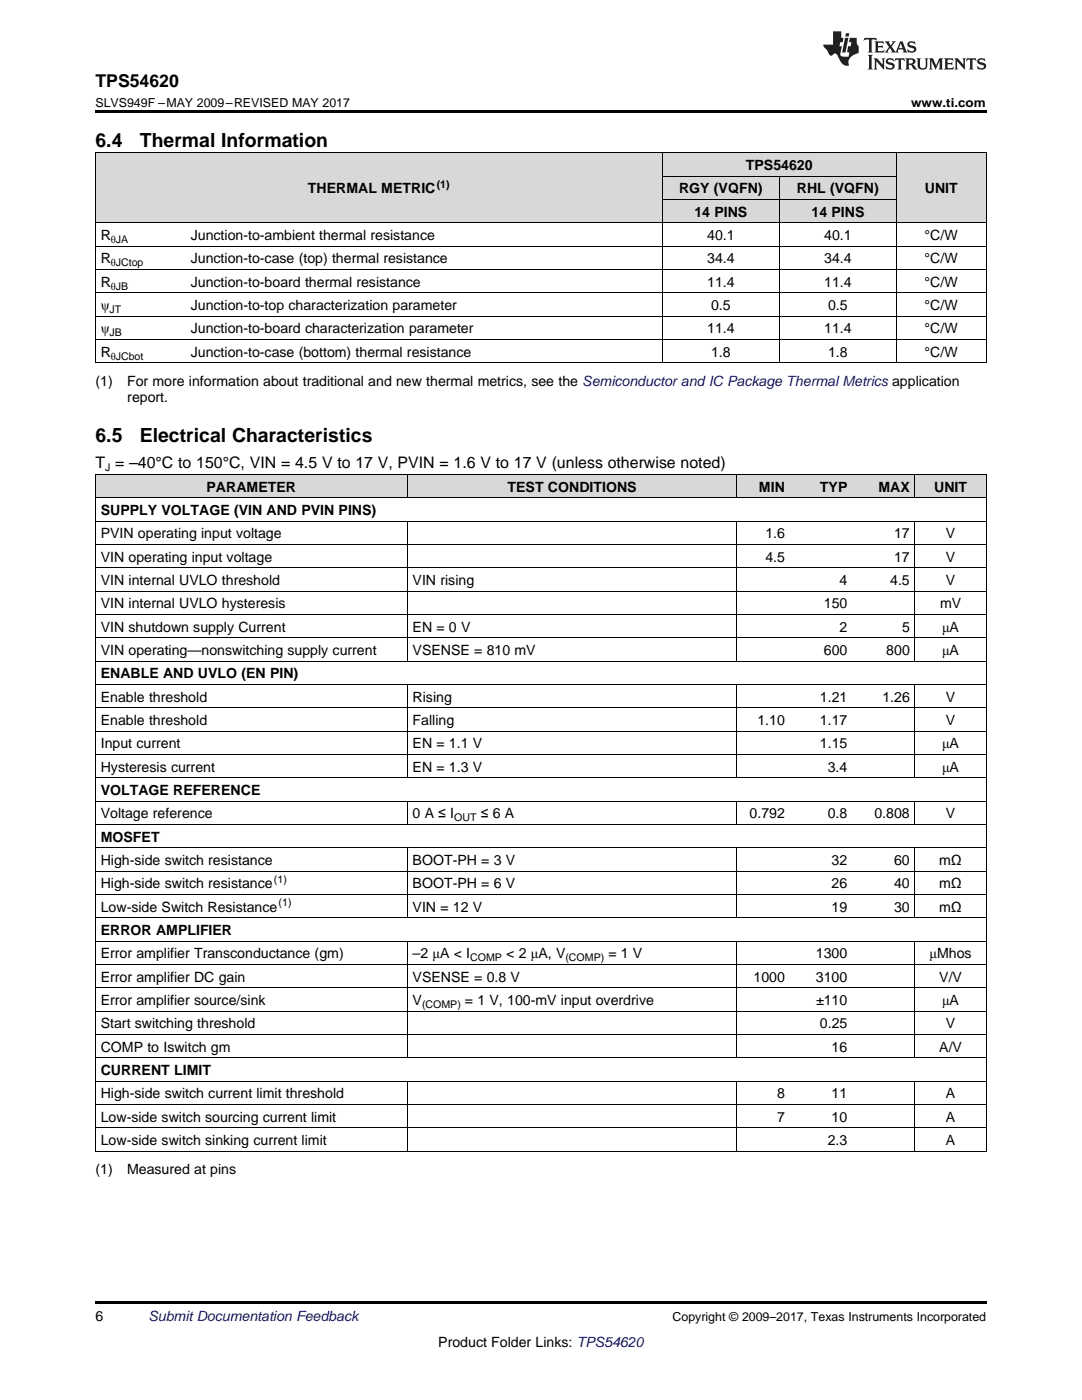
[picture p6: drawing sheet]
<svg xmlns="http://www.w3.org/2000/svg" width="216mm" height="279mm" viewBox="0 0 216 279" stroke-linecap="round" stroke-linejoin="round" font-family="sans-serif">
<defs><g id="words">
<g font-size="3.9">
<text x="19" y="29.3">6.4</text>
<text x="27.9" y="29.3">Thermal Information</text>
<text x="19" y="88.3">6.5</text>
<text x="27.9" y="88.3">Electrical Characteristics</text>
</g>
<text font-size="3.5" x="19" y="17.3">TPS54620</text>
<text font-size="3.2" x="19" y="93.5">T = –40°C to 150°C, VIN = 4.5 V to 17 V, PVIN = 1.6 V to 17 V (unless otherwise noted)</text>
<g font-size="2.8">
<text x="148.8" y="33.9">TPS54620</text>
<text x="61.5" y="38.6">THERMAL METRIC</text>
<text x="135.5" y="38.6">RGY (VQFN)</text>
<text x="159" y="38.6">RHL (VQFN)</text>
<text x="184.5" y="38.6">UNIT</text>
<text x="20.1" y="47.9">R</text>
<text x="38.1" y="47.9">Junction-to-ambient thermal resistance</text>
<text x="138.6" y="43.3">14 PINS</text>
<text x="141.1" y="47.9">40.1</text>
<text x="161.9" y="43.3">14 PINS</text>
<text x="164.5" y="47.9">40.1</text>
<text x="184.5" y="47.9">°C/W</text>
<text x="20.1" y="52.6">R</text>
<text x="38.1" y="52.6">Junction-to-case (top) thermal resistance</text>
<text x="141.1" y="52.6">34.4</text>
<text x="164.5" y="52.6">34.4</text>
<text x="184.5" y="52.6">°C/W</text>
<text x="20.1" y="57.2">R</text>
<text x="38.1" y="57.2">Junction-to-board thermal resistance</text>
<text x="141.1" y="57.2">11.4</text>
<text x="164.5" y="57.2">11.4</text>
<text x="184.5" y="57.2">°C/W</text>
<text x="20.1" y="61.9">ψ</text>
<text x="38.1" y="61.9">Junction-to-top characterization parameter</text>
<text x="141.9" y="61.9">0.5</text>
<text x="165.2" y="61.9">0.5</text>
<text x="184.5" y="61.9">°C/W</text>
<text x="20.1" y="66.5">ψ</text>
<text x="20.1" y="71.2">R</text>
<text x="38.1" y="66.5">Junction-to-board characterization parameter</text>
<text x="38.1" y="71.2">Junction-to-case (bottom) thermal resistance</text>
<text x="141.1" y="66.5">11.4</text>
<text x="141.9" y="71.2">1.8</text>
<text x="164.5" y="66.5">11.4</text>
<text x="165.2" y="71.2">1.8</text>
<text x="184.5" y="66.5">°C/W</text>
<text x="184.5" y="71.2">°C/W</text>
<text x="19" y="77">(1)</text>
<text x="25.4" y="77">For more information about traditional and new thermal metrics, see the Semiconductor and IC Package Thermal Metrics application</text>
<text x="25.4" y="80.2">report.</text>
<text x="41.2" y="98.1">PARAMETER</text>
<text x="101.3" y="98.1">TEST CONDITIONS</text>
<text x="151.4" y="98.1">MIN</text>
<text x="163.6" y="98.1">TYP</text>
<text x="175.3" y="98.1">MAX</text>
<text x="186.4" y="98.1">UNIT</text>
<text x="20.1" y="102.8">SUPPLY VOLTAGE (VIN AND PVIN PINS)</text>
<text x="20.1" y="107.4">PVIN operating input voltage</text>
<text x="152.7" y="107.4">1.6</text>
<text x="178.4" y="107.4">17</text>
<text x="188.7" y="107.4">V</text>
<text x="20.1" y="112.1">VIN operating input voltage</text>
<text x="152.7" y="112.1">4.5</text>
<text x="178.4" y="112.1">17</text>
<text x="188.7" y="112.1">V</text>
<text x="20.1" y="116.7">VIN internal UVLO threshold</text>
<text x="82.3" y="116.7">VIN rising</text>
<text x="167.5" y="116.7">4</text>
<text x="177.6" y="116.7">4.5</text>
<text x="188.7" y="116.7">V</text>
<text x="20.1" y="121.4">VIN internal UVLO hysteresis</text>
<text x="164.4" y="121.4">150</text>
<text x="187.6" y="121.4">mV</text>
<text x="20.1" y="126">VIN shutdown supply Current</text>
<text x="20.1" y="130.7">VIN operating—nonswitching supply current</text>
<text x="82.3" y="126">EN = 0 V</text>
<text x="82.3" y="130.7">VSENSE = 810 mV</text>
<text x="164.4" y="130.7">600</text>
<text x="167.5" y="126">2</text>
<text x="176.8" y="130.7">800</text>
<text x="180" y="126">5</text>
<text x="188" y="126">μA</text>
<text x="188" y="130.7">μA</text>
<text x="20.1" y="135.4">ENABLE AND UVLO (EN PIN)</text>
<text x="20.1" y="140">Enable threshold</text>
<text x="82.3" y="140">Rising</text>
<text x="163.6" y="140">1.21</text>
<text x="176.1" y="140">1.26</text>
<text x="188.7" y="140">V</text>
<text x="20.1" y="144.7">Enable threshold</text>
<text x="20.1" y="149.3">Input current</text>
<text x="82.3" y="144.7">Falling</text>
<text x="82.3" y="149.3">EN = 1.1 V</text>
<text x="151.1" y="144.7">1.10</text>
<text x="163.6" y="144.7">1.17</text>
<text x="163.6" y="149.3">1.15</text>
<text x="188" y="149.3">μA</text>
<text x="188.7" y="144.7">V</text>
<text x="20.1" y="154">Hysteresis current</text>
<text x="82.3" y="154">EN = 1.3 V</text>
<text x="165.2" y="154">3.4</text>
<text x="188" y="154">μA</text>
<text x="20.1" y="158.6">VOLTAGE REFERENCE</text>
<text x="20.1" y="163.3">Voltage reference</text>
<text x="20.1" y="168">MOSFET</text>
<text x="82.3" y="163.3">0 A ≤ I</text>
<text x="95.9" y="163.3">≤ 6 A</text>
<text x="149.6" y="163.3">0.792</text>
<text x="165.2" y="163.3">0.8</text>
<text x="174.5" y="163.3">0.808</text>
<text x="188.7" y="163.3">V</text>
<text x="20.1" y="172.6">High-side switch resistance</text>
<text x="82.3" y="172.6">BOOT-PH = 3 V</text>
<text x="165.9" y="172.6">32</text>
<text x="178.4" y="172.6">60</text>
<text x="187.4" y="172.6">mΩ</text>
<text x="20.1" y="177.3">High-side switch resistance</text>
<text x="82.3" y="177.3">BOOT-PH = 6 V</text>
<text x="165.9" y="177.3">26</text>
<text x="178.4" y="177.3">40</text>
<text x="187.4" y="177.3">mΩ</text>
<text x="20.1" y="181.9">Low-side Switch Resistance</text>
<text x="82.3" y="181.9">VIN = 12 V</text>
<text x="165.9" y="181.9">19</text>
<text x="178.4" y="181.9">30</text>
<text x="187.4" y="181.9">mΩ</text>
<text x="20.1" y="186.6">ERROR AMPLIFIER</text>
<text x="20.1" y="191.2">Error amplifier Transconductance (gm)</text>
<text x="82.3" y="191.2">–2 μA &lt; I</text>
<text x="101" y="191.2">&lt; 2 μA, V</text>
<text x="121.4" y="191.2">= 1 V</text>
<text x="162.8" y="191.2">1300</text>
<text x="185.5" y="191.2">μMhos</text>
<text x="20.1" y="195.9">Error amplifier DC gain</text>
<text x="82.3" y="195.9">VSENSE = 0.8 V</text>
<text x="150.4" y="195.9">1000</text>
<text x="162.8" y="195.9">3100</text>
<text x="187.4" y="195.9">V/V</text>
<text x="20.1" y="200.6">Error amplifier source/sink</text>
<text x="82.3" y="200.6">V</text>
<text x="92.8" y="200.6">= 1 V, 100-mV input overdrive</text>
<text x="162.8" y="200.6">±110</text>
<text x="188" y="200.6">μA</text>
<text x="20.1" y="205.2">Start switching threshold</text>
<text x="20.1" y="209.9">COMP to Iswitch gm</text>
<text x="163.6" y="205.2">0.25</text>
<text x="165.9" y="209.9">16</text>
<text x="187.4" y="209.9">A/V</text>
<text x="188.7" y="205.2">V</text>
<text x="20.1" y="214.5">CURRENT LIMIT</text>
<text x="20.1" y="219.2">High-side switch current limit threshold</text>
<text x="155" y="219.2">8</text>
<text x="165.9" y="219.2">11</text>
<text x="188.7" y="219.2">A</text>
<text x="20.1" y="223.8">Low-side switch sourcing current limit</text>
<text x="155" y="223.8">7</text>
<text x="165.9" y="223.8">10</text>
<text x="188.7" y="223.8">A</text>
<text x="20.1" y="228.5">Low-side switch sinking current limit</text>
<text x="165.2" y="228.5">2.3</text>
<text x="188.7" y="228.5">A</text>
<text x="19" y="234.4">(1)</text>
<text x="25.4" y="234.4">Measured at pins</text>
<text x="19" y="263.6">6</text>
<text x="87.5" y="268.9">Product Folder Links: TPS54620</text>
</g>
<text font-size="2.8" fill="#0000c8" x="29.6" y="263.6">Submit Documentation Feedback</text>
<g font-size="2.5">
<text x="19" y="21.4">SLVS949F –MAY 2009–REVISED MAY 2017</text>
<text x="181.8" y="21.4">www.ti.com</text>
<text x="134.2" y="263.6">Copyright © 2009–2017, Texas Instruments Incorporated</text>
</g>
<g font-size="2.1">
<text x="87.1" y="37.5">(1)</text>
<text x="22.1" y="48.5">θJA</text>
<text x="22.1" y="53.1">θJCtop</text>
<text x="22.1" y="57.8">θJB</text>
<text x="21.9" y="62.4">JT</text>
<text x="21.9" y="67.1">JB</text>
<text x="22.1" y="71.8">θJCbot</text>
<text x="21" y="94.1">J</text>
<text x="90.6" y="163.9">OUT</text>
<text x="54.7" y="176.1">(1)</text>
<text x="55.6" y="180.8">(1)</text>
<text x="93.8" y="191.8">COMP</text>
<text x="112.8" y="191.8">(COMP)</text>
<text x="84.2" y="201.1">(COMP)</text>
</g>
</g></defs>
<g fill="#d8d8d8">
<path d="M19 94.7h62.3v4.7h-62.3z"/>
<path d="M81.3 94.7h65.7v4.7h-65.7z"/>
<path d="M147 94.7h10.7v4.7h-10.7z"/>
<path d="M157.7 94.7h12.5v4.7h-12.5z"/>
<path d="M170.2 94.7h12.4v4.7h-12.4z"/>
<path d="M182.6 94.7h14.2v4.7h-14.2z"/>
<path d="M19 30.6h18v13.9h-18z"/>
<path d="M37 30.6h95.2v13.9h-95.2z"/>
<path d="M178.9 30.6h17.9v13.9h-17.9z"/>
<path d="M132.2 39.9h23.3v4.6h-23.3z"/>
<path d="M155.5 39.9h23.4v4.6h-23.4z"/>
<path d="M132.2 35.2h23.3v4.7h-23.3z"/>
<path d="M155.5 35.2h23.4v4.7h-23.4z"/>
<path d="M132.2 30.6h23.3v4.6h-23.3z"/>
<path d="M155.5 30.6h23.4v4.6h-23.4z"/>
</g>
<path d="M19 22h177.8v.5h-177.8zM19 72.4l.2 .1zM132.1 72.4l.1 .1zM155.4 72.4l.1 .1zM178.8 72.4l.1 .1zM196.7 72.4l.1 .1zM19 259.7h177.8v.5h-177.8z" fill="#000"/>
<g fill="none" stroke="#000" stroke-width=".2">
<path d="M19 30.5h177.8M19.1 30.5v42M132.1 30.5v42M132.2 39.8h46.7M132.2 35.2h46.7M155.5 35.2v37.3M178.8 30.5v42M196.8 30.5v42M19 58.4h177.8M19 53.8h177.8M19 49.1h177.8M19 44.5h177.8"/>
<path d="M19 72.4h177.8M19 67.8h177.8M19 63.1h177.8M19 94.7h177.8v135.1M19 99.3h177.8M19.1 94.7v135.1M81.2 94.7v4.7M147 94.7v4.7M182.5 94.7v4.7M19 118h177.8M19 113.3h177.8M19 108.6h177.8"/>
<path d="M19 104h177.8M81.2 104v28M147 104v28M182.5 104v28M19 136.6h177.8M19 131.9h177.8M19 127.3h177.8M19 122.6h177.8M81.2 136.6v18.7M147 136.6v18.7M182.5 136.6v18.7M19 159.9h177.8"/>
<path d="M19 155.2h177.8M19 150.5h177.8M19 145.9h177.8M19 141.2h177.8M81.2 159.9v4.7M147 159.9v4.7M182.5 159.9v4.7M19 178.5h177.8M19 173.8h177.8M19 169.2h177.8M19 164.5h177.8M81.2 169.2v14"/>
<path d="M147 169.2v14M182.5 169.2v14M19 197.1h177.8M19 192.5h177.8M19 187.8h177.8M19 183.1h177.8M81.2 187.8v23.3M147 187.8v23.3M182.5 187.8v23.3M19 215.7h177.8M19 211.1h177.8M19 206.4h177.8"/>
<path d="M19 201.8h177.8M81.2 215.8v14M147 215.8v14M182.5 215.8v14M19 229.7h177.8M19 225.1h177.8M19 220.4h177.8"/>
</g>
<g fill="#231f20">
<path d="M172.5 7.6l-.1 .5 .4-.2h.6v.1v2.1l-.2 .4h.9l-.2-.4v-2.1l.1-.1h.5l.5 .2-.2-.5zM174.5 8.3l.2 .3v1.5l-.2 .4h1.8l.2-.6a1.04 1.04 0 0 1-1.3 .2v-.7h.6l.3 .2v-.6l-.3 .2h-.6v-.6l.8-.1 .4 .3-.2-.5zM176.5 8.3l.9 1.1-.9 1.1h.8l-.2-.2 .4-.7 .5 .7-.2 .2h1.5l-.2-.2 .2-.4h.9l.1 .4-.2 .2h1l-.3-.3-.7-1.9h-.5l-.9 2-.8-1 .9-1h-.8l.1 .3-.4 .5-.3-.6 .1-.2zM179.7 8.6l.4 1h-.7zM181.3 8.4a.63 .63 0 0 0-.2 .7 .63 .63 0 0 0 .6 .4l.6 .2 .1 .2a.75 .75 0 0 1-.7 .4 .75 .75 0 0 1-.6-.5l.1 .7 .1-.1a1.11 1.11 0 0 0 1.5-.6 1.13 1.13 0 0 0-1.2-.8l-.1-.4a1.04 1.04 0 0 1 1.2 .2l-.2-.5-.2 .1-.4-.2zM173.2 10.9l.2 .4v2.2l-.2 .4h1l-.3-.4v-2.2l.3-.4zM174.3 11.6l.3 .4v1.5l-.3 .4h.8l-.2-.4v-1.3l1.5 1.7v-1.9l.2-.4h-.7l.2 .4v.9l-1.1-1.3zM177 11.8a.62 .62 0 0 0-.2 .7 .62 .62 0 0 0 .6 .4l.6 .1 .1 .3a.76 .76 0 0 1-.7 .3 .76 .76 0 0 1-.7-.4l.2 .7 .1-.1a1.11 1.11 0 0 0 1.5-.6 1.13 1.13 0 0 0-1.2-.8l-.1-.4a1.04 1.04 0 0 1 1.2 .2l-.2-.6-.2 .1-.5-.1zM178.7 11.6l-.2 .6a.61 .61 0 0 1 .8-.3v1.6l-.2 .4h.9l-.2-.4v-1.6a.63 .63 0 0 1 .7 .3l-.1-.6zM180.6 11.6l.3 .4v1.5l-.3 .4h1l-.2-.2-.1-.8 .6 .2a.76 .76 0 0 0 1.2 .7l-1-1a.58 .58 0 0 0 .6-.5 .58 .58 0 0 0-.5-.6zM181.4 11.9h.1a.45 .45 0 0 1 .5 .1 .45 .45 0 0 1 .1 .5l-.8 .2zM182.9 11.6l.2 .2a2.17 2.17 0 0 0 .3 1.9 .99 .99 0 0 0 1.6-.6v-1.1l.2-.4h-.7l.2 .2a1.92 1.92 0 0 1-.2 1.8 .6 .6 0 0 1-.9-.5v-1.1l.2-.4zM185.4 11.6l.2 .4v1.5l-.2 .4h.7l-.2-.4v-1.4l.8 1.8 .8-1.8v1.4l-.2 .4h.9l-.2-.4v-1.5l.2-.4h-.8l-.6 1.5-.6-1.5zM188.4 11.6l.2 .4v1.5l-.2 .4h1.8l.1-.6a1.04 1.04 0 0 1-1.2 .1v-.6h.5l.4 .2v-.6l-.4 .2h-.5v-.7h.8l.3 .3-.1-.6zM190.5 11.6l.2 .4v1.5l-.2 .4h.7l-.2-.4v-1.3l1.5 1.7v-1.9l.2-.4h-.7l.2 .4v.9l-1.1-1.3zM192.9 11.6l-.1 .6a.61 .61 0 0 1 .7-.3l.1 1.6-.3 .4h1l-.3-.4 .1-1.6a.63 .63 0 0 1 .7 .3l-.1-.6zM195.2 11.8a.62 .62 0 0 0-.2 .7 .62 .62 0 0 0 .6 .4l.6 .1 .1 .3a.76 .76 0 0 1-.7 .3 .76 .76 0 0 1-.6-.4l.1 .7 .1-.1a1.11 1.11 0 0 0 1.6-.6 1.13 1.13 0 0 0-1.3-.8l-.1-.4a1.04 1.04 0 0 1 1.2 .2l-.1-.6-.2 .1-.5-.1z"/>
<path d="M166.2 6.3v2.6h-1.9v.4l.8 .9a.91 .91 0 0 0 1 .8 .56 .56 0 0 1 .5-.3 .56 .56 0 0 1 .5 .3l.4 .8a1.53 1.53 0 0 0 1.9 1.2 1.54 1.54 0 0 1 1-2.1l.9-.3v-1.4a1.52 1.52 0 0 1-.4-1.6h-1.3l-.2 .8h.5l-.2 .8h-.5l-.1 1v.2l.4 .1-.2 .8a1.93 1.93 0 0 1-1.6-.3l.3-1.8h-.5l.2-.8h.4l.2-.8h-.4v-1.3zM168.6 7.6l-.6 2.9h.7l.6-2.9zM168.8 6.6l-.1 .7h.6l.2-.7z"/>
</g>
<use href="#words"/>
</svg>
